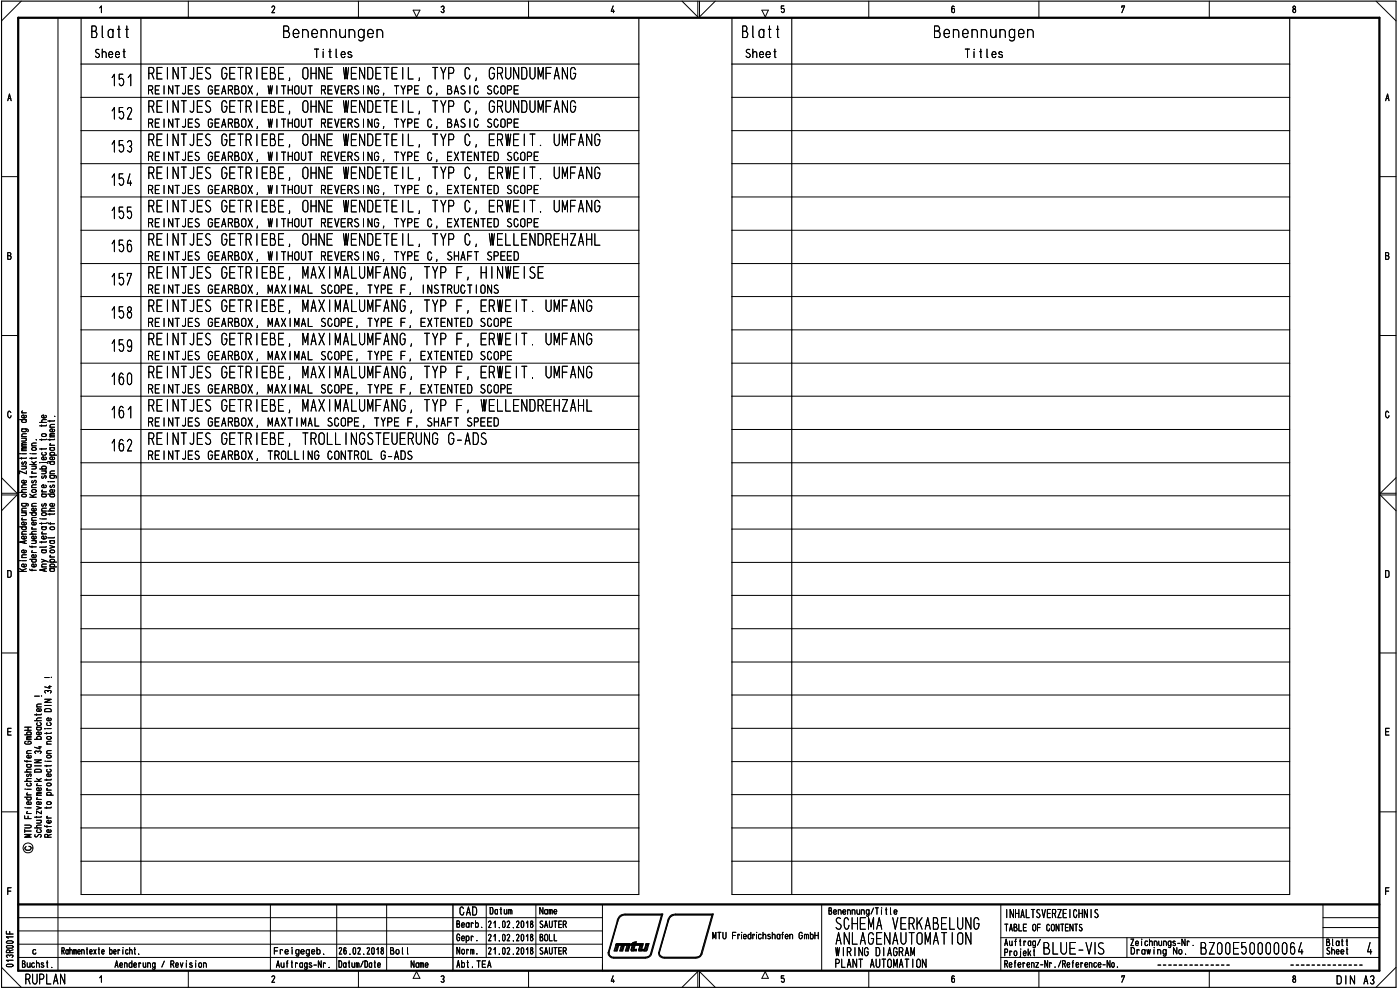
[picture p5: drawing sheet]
<svg xmlns="http://www.w3.org/2000/svg" width="420mm" height="297mm" viewBox="0 0 420 297" stroke-linecap="round" stroke-linejoin="round" font-family="sans-serif">
<defs><g id="words">
<g font-size="6.2">
<text x="205.5" y="5">\/</text>
<text x="203.6" y="296.1">/\</text>
</g>
<g font-size="5.3">
<text x="27.2" y="11.4">3lott</text>
<text x="84.7" y="11.4">3enennungen</text>
<text x="222.5" y="11.4">3latt</text>
<text x="280" y="11.4">3enennuncen</text>
<text x="43.8" y="23.9">' 1 \TJ1S G=-R 131, 0-\1 W1\31T1 L, TY3</text>
<text x="139" y="23.9">0, Gh\33FA\G</text>
<text x="33.2" y="25.9">151</text>
<text x="33.1" y="35.9">152</text>
<text x="43.8" y="33.9">' E \TJES 5E-3 E3E, 0-\E WE\3ETE L, TY3</text>
<text x="139" y="33.9">0, Oh\33FA\G</text>
<text x="33.1" y="43.9">153</text>
<text x="43.8" y="43.9">' E \TJES 5E-3 E3E, 0-\E WE\3ETE L, TY3</text>
<text x="139" y="43.9">0, EHE T. UVFA\G</text>
<text x="43.8" y="53.8">' 1 \TJ1S G=-R 131, 0-\1 W1\31T1 L, TY3</text>
<text x="139" y="53.8">0, =All T. 3FA\G</text>
<text x="33.1" y="55.8">154</text>
<text x="33.1" y="63.8">155</text>
<text x="43.8" y="63.8">' E \TJES GE-R E3E, 0-\E WE\3ETE L, TYD 0, EHE T. 3FA\G</text>
<text x="33.1" y="73.7">156</text>
<text x="43.8" y="73.7">' E \TJES 5E-3 E3E, 0-\E WE\3ETE L, TY3</text>
<text x="139" y="73.7">0, WELLE\FE-ZA-L</text>
<text x="33.1" y="83.7">157</text>
<text x="43.8" y="83.7">' 1 \TJ1S G=-R 131, IdX 4L3FA\G, TY3 F, - All S1</text>
<text x="33.1" y="95.7">158</text>
<text x="43.8" y="93.6">' 1 \TJ1S G=-R 131, IvAX IvAL3FA\G, TY3 F, 1H11 T. 3FA\0</text>
<text x="33.1" y="103.6">159</text>
<text x="43.8" y="103.6">' E \TJES 5E-3 E3E, IdX IdL3FA\0, TYD F, EHE T. 3FA\O</text>
<text x="33.1" y="113.5">160</text>
<text x="43.8" y="113.5">' 1 \TJ1S 01-R 131, IdX 4L3FA\G, TYD F, 1H11 T. 3FA\G</text>
<text x="33.2" y="125.6">161</text>
<text x="43.8" y="123.5">' 1 \TJ1S G=-R 131, IdX IdL3FA\G, TY3 F, ELL1\FI-ZA-L</text>
<text x="33.1" y="135.5">162</text>
<text x="43.8" y="133.5">' E \TJES 5E-3 E3E, -ROLL \OSTEUEh\O 0-A3S</text>
<text x="250.4" y="279">SC-=NAVRKA31LU\G</text>
<text x="250.7" y="283.5">A\LAGF\AUTOldT 0\</text>
<text x="301.4" y="283.5">Auftrag/</text>
</g>
<text font-size="4.6" x="7.5" y="295.4">RUPLAN</text>
<g font-size="3.9">
<text x="28.3" y="17.4">Sheet</text>
<text x="94.1" y="17.4">Titles</text>
<text x="223.5" y="17.4">Sheet</text>
<text x="289.4" y="17.4">Ti tles</text>
<text x="44.3" y="28.4">REINTJES GEARBOX, WITHOUT REVERSING, TYPE C, BASIC SCOPE</text>
<text x="44.3" y="38.4">REINTJES GEARBOX, WITHOUT REVERSING, TYPE 0, BASIC SCOPE</text>
<text x="44.3" y="48.3">REINTJES GEARBOX, WITHOUT REVERSING, TYPE C, EXTENTED SCOPE</text>
<text x="44.3" y="58.3">REINTJES GEARBOX, WITHOUT REVERSING, TYPE C, EXTENTED SCOPE</text>
<text x="44.3" y="68.2">REINTJES GEARBOX, WITHOUT REVERSING, TYPE 0, EXTENTED SCOPE</text>
<text x="44.3" y="78.2">REINTJES GEARBOX, WITHOUT REVERSING, TYPE C, SHAFT SPEED</text>
<text x="44.3" y="88.1">REINTJES GEARBOX, MAXIMAL SCOPE, TYPE F, INSTRUCTIONS</text>
<text x="44.3" y="98.1">REINTJES GEARBOX, MAXIMAL SCOPE, TYPE F, EXTENTED SCOPE</text>
<text x="44.3" y="108.1">REINTJES GEARBOX, MAXIMAL SCOPE, TYPE F, EXTENTED SCOPE</text>
<text x="44.3" y="118.1">REINTJES GEARBOX, MAXIMAL SCOPE, TYPE F, EXTENTED SCOPE</text>
<text x="44.3" y="128">REINTJES GEARBOX, MAXTIMAL SCOPE, TYPE F, SHAFT SPEED</text>
<text x="44.3" y="138">REINTJES GEARBOX, TROLLING CONTROL G-ADS</text>
<text x="137.8" y="274.7">CAD</text>
<text x="301.7" y="275.5">INHALTSVERZEICHNIS</text>
<text x="250.7" y="286.9">WIKING DIAGRAM</text>
<text x="410" y="286.4">4</text>
<text x="250.4" y="290.4">PLANT AUTOMATION</text>
<text x="401" y="295.4">DIN A3</text>
</g>
<g font-size="3.2">
<text x="146.9" y="274.3">Datum</text>
<text x="161.9" y="274.4">Name</text>
<text x="248.5" y="274.5">Benennung/Title</text>
<text x="136.9" y="278.4">Bearb.</text>
<text x="146.3" y="278.4">21.02.2018</text>
<text x="161.8" y="278.4">SAUTER</text>
<text x="213.8" y="281.9">MTU Friedrichshafen GmbH</text>
<text x="301.3" y="279.5">TABLE OF CONTENTS</text>
<text x="9.5" y="286.4">c</text>
<text x="18.4" y="286.4">Rahmentexte Bericht.</text>
<text x="82.1" y="286.4">Freigegeb.</text>
<text x="101.5" y="286.4">26.02.2018</text>
<text x="117" y="286.4">Bol l</text>
<text x="136.9" y="282.4">Oepr.</text>
<text x="137" y="286.4">Norm.</text>
<text x="146.3" y="282.4">21.02.2018</text>
<text x="146.3" y="286.4">21.02.2018</text>
<text x="161.8" y="286.4">SAUTER</text>
<text x="161.9" y="282.4">BOLL</text>
<text x="301.2" y="286.4">Projekt 3I_U.1— V S</text>
<text x="339.1" y="283.9">Zeichnungs-Nr. .-,</text>
<text x="339.2" y="286.4">DrowingNo.</text>
<text x="397.9" y="283.9">Blatt</text>
<text x="397.9" y="286.4">Sheet</text>
<text x="6.5" y="290.4">Buchst.</text>
<text x="34.4" y="290.4">Aenderung / Revision</text>
<text x="82.8" y="290.4">Auftrags-Nr.</text>
<text x="101.5" y="290.4">Datum/Date</text>
<text x="123.2" y="290.4">Name</text>
<text x="137" y="290.4">Abt.TEA</text>
<text x="301.3" y="290.4">Referenz-Nr./Reference-No.</text>
</g>
<g font-size="3.1">
<text x="8" y="171.6" transform="rotate(-90 8 171.6)">Keine Aenderung ohne Zustimmung der</text>
<text x="11" y="171.4" transform="rotate(-90 11 171.4)">federfuehrenden Konstruktion.</text>
<text x="14.1" y="171.6" transform="rotate(-90 14.1 171.6)">Any alterations are subiect to the</text>
<text x="16.5" y="171.6" transform="rotate(-90 16.5 171.6)">approval of the design department.</text>
<text x="9.5" y="251.4" transform="rotate(-90 9.5 251.4)">MTU Friedrichshafen GmbH</text>
<text x="12.5" y="251.4" transform="rotate(-90 12.5 251.4)">Schutzvermerk DIN 34 beachten</text>
<text x="15.5" y="251.4" transform="rotate(-90 15.5 251.4)">Rotor to protection notice DIN 34 !</text>
</g>
</g></defs>
<path d="M.5 .3h418.5v295.9h-418.5zM24.3 5.3v13.9h167.4v-13.9M42.3 5.3v13.9M219.7 5.3v13.9h167.4v-13.9M237.6 5.3v13.9" fill="none" stroke="#000" stroke-width=".34"/>
<path d="M5.5 5.3h408.5v286h-408.5zM5.5 271.4h408.5" fill="none" stroke="#000" stroke-width=".68"/>
<g fill="none" stroke="#000" stroke-width=".3">
<path d="M6.4 .3l-5.9 6M17.4 5.3v286M29.9 2.4l.5-.6v2M56.5 .3v5M81.6 2.2l.3-.4 .5 .2v.5l-.8 1.3h.8M107.6 .3v5M124 3h2l-1 2.1zM132.4 2.1a.47 .47 0 0 1 .7-.2 .47 .47 0 0 1 0 .7l-.2 .2a.49 .49 0 0 1 .3 .8 .49 .49 0 0 1-.8-.1M158.6 .3v5M184 1.8l-.6 1.6h1M184.1 3v.8M214.7 .3l-4.8 4.8"/>
<path d="M228.6 3h2l-.9 2.1zM235.2 1.8h-.7v.9l.6-.2a.59 .59 0 0 1 .3 .8 .59 .59 0 0 1-.7 .3l-.2-.1M260.7 .3v5M286.4 2l-.4-.2-.4 .5v1.2l.6 .3a.8 .8 0 0 0 0-1.3l-.5 .1-.1 .4M311.8 .3v5M336.7 2.3v-.5h.8l-.8 2M362.9 .3v5M388.2 1.9a.72 .72 0 0 0 .6 1.1l-.1 .6-.3 .2-.4-.3v-.5a.65 .65 0 0 0 .7-.5 .65 .65 0 0 0-.3-.7zM413 .3l6 6M2.3 30.2l.5-2 .5 2M2.5 29.5h.8M415.8 30.2l.6-2 .5 2"/>
<path d="M416 29.5h.8M.5 53h5M414 53h5M2.3 76.7l1 .2v.4l-.2 .5h-.8v-2l.9 .1v.6l-.3 .2M415.8 76.7l1 .2 .1 .4-.3 .5h-.8v-2l.9 .1v.6l-.3 .2M.5 100.7h5M414 100.7h5M3.3 123.8a.48 .48 0 0 0-.6-.4 .48 .48 0 0 0-.4 .6v.7l.4 .6h.4l.2-.6M416.8 123.8a.48 .48 0 0 0-.6-.4 .48 .48 0 0 0-.4 .6v.7l.4 .6h.4l.3-.6M.5 148.5h4.6l-4.6 4.7M.5 143.3l4.6 4.7h-4.6M419 148.5h-4.8l4.8 4.7"/>
<path d="M419 143.3l-4.8 4.7h4.8M2.3 171.2h.6l.4 .4v1.2l-.4 .4h-.6zM415.8 171.2h.6l.5 .4v1.2l-.5 .4h-.6zM.5 195.9h5M414 195.9h5M2.3 219.5h1M3.3 218.5h-1v2.1h1M10.4 208.9h1.4M415.8 219.5h1M416.9 218.5h-1.1v2.1h1.1M.5 243.6h5M414 243.6h5"/>
<path d="M1.9 279.4v.8h2M2.3 267.4h1M2.9 279.5v.7M3.3 266.4h-1v2M5.5 275.3h175.3M5.5 279.3h175.3M81.2 271.4v19.9M101 271.4v19.9M116 271.4v19.9M145.9 271.4v15.9M160.8 271.4v15.9M180.8 271.4v19.9"/>
<path d="M246.6 271.4v19.9M300.4 271.4v19.8M397 271.4v15.9M397 278.3h17M397 275.3h17M415.8 267.4h1M416.9 266.4h-1.1v2M.5 290.2l5.9 6M1.9 282.6l.4-.3h1.2l.4 .5-.3 .2h-1.4zM2 283.9l1.6-.2 .3 .4-.3 .4h-1.4l-.3-.4zM2.1 289.4l1.5-.1a.38 .38 0 0 1 .3 .4 .38 .38 0 0 1-.4 .4l-1.4-.1-.2-.3zM2.2 287.3l-.3-.4a.55 .55 0 0 1 .5-.4 .55 .55 0 0 1 .5 .4 .48 .48 0 0 1 .6-.4 .48 .48 0 0 1 .4 .5l-.3 .3"/>
<path d="M2.9 285.8v-.6a.55 .55 0 0 0-.5-.2 .55 .55 0 0 0-.5 .4v.4h2M3.9 288.1h-2l.6 .4M3.9 281.1h-2l.6 .4M3.9 285l-1 .3M5.5 287.3h175.3M5.5 283.3h175.3M29.9 293.4l.5-.6v1.9M56.5 291.3v4.9M81.6 293.1l.3-.3 .5 .1v.6l-.8 1.2h.8M107.6 291.3v4.9M125 291.5l1 2h-2zM132.4 293a.5 .5 0 0 1 .8 0 .5 .5 0 0 1-.3 .8 .49 .49 0 0 1 .3 .8 .49 .49 0 0 1-.8-.1"/>
<path d="M158.6 291.3v4.9M184 292.8l-.6 1.6h1M184.1 294v.7M229.7 291.5l.9 2h-2zM235.2 292.8h-.7v.8a.61 .61 0 0 1 .9 .4 .61 .61 0 0 1-.7 .7l-.2-.3M260.7 291.3v4.9M286.4 293l-.5-.2-.3 .5 .1 1.3h.7v-1l-.4-.1-.3 .1-.1 .4M300.4 287.3h113.6M300.4 281.3h113.6M311.8 291.3v4.9M336.7 293.2v-.4h.8l-.8 1.9M338.2 281.3v6"/>
<path d="M362.9 291.3v4.9M388.2 292.9a.72 .72 0 0 0 .6 1v.6l-.2 .2-.6-.2v-.6a.69 .69 0 0 0 .6-.4 .69 .69 0 0 0 0-.7zM419 290.2l-6 6"/>
<circle cx="8.4" cy="254.4" r="1.49"/>
</g>
<path d="M135.9 271.4v19.9" fill="none" stroke="#000" stroke-width=".42"/>
<path d="M10.4 208.9h1.4M12.5 208.9h.1" fill="none" stroke="#000" stroke-width=".3"/>
<g fill="none" stroke="#000" stroke-width=".3">
<path d="M24.3 39.2h167.4M24.3 29.2h167.4M219.7 39.2h167.4M219.7 29.2h167.4M24.3 59.1h167.4M24.3 49.1h167.4M219.7 59.1h167.4M219.7 49.1h167.4M24.3 69.1h167.4M24.3 79.1h167.4M219.7 69.1h167.4M219.7 79.1h167.4"/>
<path d="M24.3 99h167.4M24.3 89h167.4M219.7 99h167.4M219.7 89h167.4M24.3 109h167.4M24.3 118.9h167.4M219.7 109h167.4M219.7 118.9h167.4M24.3 138.9h167.4M24.3 128.9h167.4M219.7 138.9h167.4M219.7 128.9h167.4"/>
<path d="M24.3 148.8h167.4M24.3 158.7h167.4M219.7 148.8h167.4M219.7 158.7h167.4M24.3 168.7h167.4M24.3 178.6h167.4M219.7 168.7h167.4M219.7 178.6h167.4M24.3 188.6h167.4M24.3 198.6h167.4M219.7 188.6h167.4M219.7 198.6h167.4"/>
<path d="M12.5 208.9h.1M24.3 218.5h167.4M24.3 208.5h167.4M219.7 218.5h167.4M219.7 208.5h167.4M24.3 238.4h167.4M24.3 228.5h167.4M219.7 238.4h167.4M219.7 228.5h167.4M8.7 253.9a.6 .6 0 0 1 .7 .6 .6 .6 0 0 1-.6 .6h-.8l-.4-.3-.1-.5 .3-.3M24.3 258.4h167.4M24.3 248.4h167.4"/>
<path d="M219.7 258.4h167.4M219.7 248.4h167.4M24.3 268.4h167.4M187.6 274.5l-1.2 .4-.6 .6-3 10.3M187.6 274.6h10.9M198.6 274.2l-3.4 12.1-.4 .6-1 .3h-10l-.8-.5-.2-1M198.8 274.4h-11.2l-1.3 .4-.8 1.1-2.8 9.9M198.8 274.2l-3.4 12.1-.5 .6-.8 .4h-10.3l-.9-.6-.2-1M202.7 274.5l-1.2 .4-.5 .6-3.1 10.3M202.7 274.6h11M213.7 274.2l-3.3 12.1-.5 .6-1 .3h-10l-.7-.5-.3-1M213.9 274.4h-11.2a2.28 2.28 0 0 0-2.2 2l-2.7 9.4"/>
<path d="M213.9 274.2l-3.5 12.1M219.7 268.4h167.4M180.8 289.3v2h2M182.5 285.8l3-10.4a2.01 2.01 0 0 1 2.1-1.2h11.3l-3.4 12.1a1.74 1.74 0 0 1-1.7 1.1M182.5 285.7a1.57 1.57 0 0 0 1.6 1.7M184.1 287.5h9.7M184.8 283.6h4.3M184.9 283.3l.1-.2h4l.2 .2M184.9 283.3l-.6 2h.9l.5-1.7M184.9 283.3h4.3M184.9 283.4h4.2M185 283.5h4.1"/>
<path d="M185 283.2h4.1M185 283.6l-.6 1.7M185.2 283.6l-.5 1.7M185.4 283.6l-.5 1.7M185.5 283.6l-.5 1.7M186.5 283.6l-.5 1.7h.9l.5-1.7M186.6 283.6l-.5 1.7M186.9 283.6l-.5 1.7M187.1 283.6l-.5 1.7M187.2 283.6l-.5 1.7M188.3 283.6l-.5 1.7M188.6 283.6l-.5 1.7"/>
<path d="M188.8 283.6l-.5 1.7M188.9 283.6l-.5 1.7M189.2 283.3l-.6 2h-.9l.5-1.7M189.4 283.3h3.5M189.4 283.5h3.5M189.4 283.4h3.5M189.5 283.2h3.5M189.9 283.6l-.5 1.6M189.9 283h.9M189.9 282.9h.9M190 282.8h.9M190 283.6l-.5 1.7"/>
<path d="M190.3 284.8h.8l-.1 .5h-1.6l.5-2.5 1.1-.3-.9 2.8M190.3 283.6l-.5 1.7M190.3 284.9h.7M190.3 285h.7M190.3 285.1h.7M190.3 285.2h.7M190.4 282.7h.5M190.5 283.6l-.6 1.7M192.1 283.6l-.4 1.7h2.2M192.2 283.6l-.5 1.6M192.3 283.6l-.5 1.7M192.5 285.2h.8"/>
<path d="M192.6 284.8h.8M192.6 284.9h.8M192.6 285h.7M192.6 285.1h.7M192.6 283.6l-.5 1.7M192.7 283.6l-.5 1.7M192.9 283.6l-.4 1.7M193 283.1h-3.5l-.1 .5h3.5M193.1 283.1l-.2 .5M193.8 283.6h.8M193.8 283.6l-.5 1.7M193.8 283.3h.8"/>
<path d="M193.8 283.5h.8M193.8 283.4h.8M193.8 283.1v.5M193.9 283.1h.9l-.2 .5M193.9 283.2h.9M194 283.6l-.5 1.7M194.3 283.6l-.5 1.7M194.4 283.6l-.5 1.7M194.6 283.6l-.3 1.4-.4 .3M197.7 285.8l3-10.4a2.01 2.01 0 0 1 2-1.2h11.4l-3.4 12.1a1.74 1.74 0 0 1-1.8 1.1M197.7 285.7l.2 1.2 .9 .5h.5M197.8 285.7l.3 1 .8 .6h10.4l.7-.4 .5-.6"/>
<path d="M199.3 287.5h9.6M313.3 284.4h.9a.99 .99 0 0 1 .8 .8 .99 .99 0 0 1-.5 1.1h-1.2v-3.5l1.1 .2a.83 .83 0 0 1-.2 1.4M316 282.8v3.5h1.5M318.4 282.8v2.7a1.05 1.05 0 0 0 1.2 .8l.5-.8v-2.7M322.8 282.8h-1.7v3.5h1.7M325.9 282.8l1 3.5 .7-3.5M328.6 282.8v3.5M331.1 283a.82 .82 0 0 0-1.2 .1 .82 .82 0 0 0 .2 1.2 1.1 1.1 0 0 1 1 .7 1.1 1.1 0 0 1-.2 1.2l-.8 .1-.5-.6M347.5 289.6h.9M349.1 289.6h.8M350.7 289.6h.8M352.3 289.6h.8"/>
<path d="M353.9 289.6h.8M355.5 289.6h.7M357.1 289.6h.7M358.6 289.6h.9M360.2 289.6h.8M360.5 284.4l1.2 .1a1.32 1.32 0 0 1 0 1.8h-1.2v-3.5h.9l.3 .3v1l-.3 .3M361.8 289.6h.8M362.9 282.8h1.5l-1.5 3.5h1.5M363.4 289.6h.8M365 289.6h.8M365.5 283.1l.6-.3 .5 .5 .1 2.3a.68 .68 0 0 1-.6 .7 .68 .68 0 0 1-.7-.7zM366.6 289.6h.7"/>
<path d="M368 283.1a.58 .58 0 0 1 .6-.3 .58 .58 0 0 1 .5 .5v2.4a.64 .64 0 0 1-.7 .6 .64 .64 0 0 1-.6-.7zM368.2 289.6h.7M370.2 284.6h1.4M371.8 282.8h-1.6v3.5h1.5M373.8 282.8h-1.1v1.6l.4-.3a1.13 1.13 0 0 1 1 .7 1.13 1.13 0 0 1-.3 1.2l-.3 .3-.5-.1-.3-.5M375.3 283.1a.64 .64 0 0 1 .8-.3 .64 .64 0 0 1 .4 .7v2.1a.68 .68 0 0 1-.7 .7 .68 .68 0 0 1-.7-.7zM377.6 283.3l.1-.2a.58 .58 0 0 1 .7-.3 .58 .58 0 0 1 .4 .5v2.4l-.5 .6-.7-.5zM380.3 283l.5-.2 .4 .5 .1 2.3a.68 .68 0 0 1-.7 .7 .68 .68 0 0 1-.7-.7v-2.1zM382.7 283l.5-.2 .5 .5 .1 2.3a.68 .68 0 0 1-.7 .7 .68 .68 0 0 1-.7-.7v-2.1zM385.4 282.8l.6 .3 .2 .4v2.1a.68 .68 0 0 1-.7 .7 .68 .68 0 0 1-.6-.7v-2.1zM387.4 289.6h.8M388.4 283.2l-.4-.4-.4 .2a4 4 0 0 0-.1 3l.2 .3h.5a1.66 1.66 0 0 0 0-2.2h-.5l-.4 .5v.3"/>
<path d="M389 289.6h.8M390.5 282.8l-.8 2.8h1.3M390.5 289.6h.9M390.7 284.9v1.4M392.1 289.6h.9M393.7 289.6h.8M395.4 289.6h.7M396.9 289.6h.8M398.5 289.6h.7M400.1 289.6h.8M401.7 289.6h.8M403.2 289.6h.9"/>
<path d="M404.8 289.6h.8M406.4 289.6h.8M408.1 289.6h.7"/>
</g>
<path d="M24.3 19.2v249.2M42.3 19.2v249.2M191.7 19.2v249.2M219.7 19.2v249.2M237.6 19.2v249.2M387.1 19.2v249.2" fill="none" stroke="#000" stroke-width=".34"/>
<use href="#words"/>
</svg>
